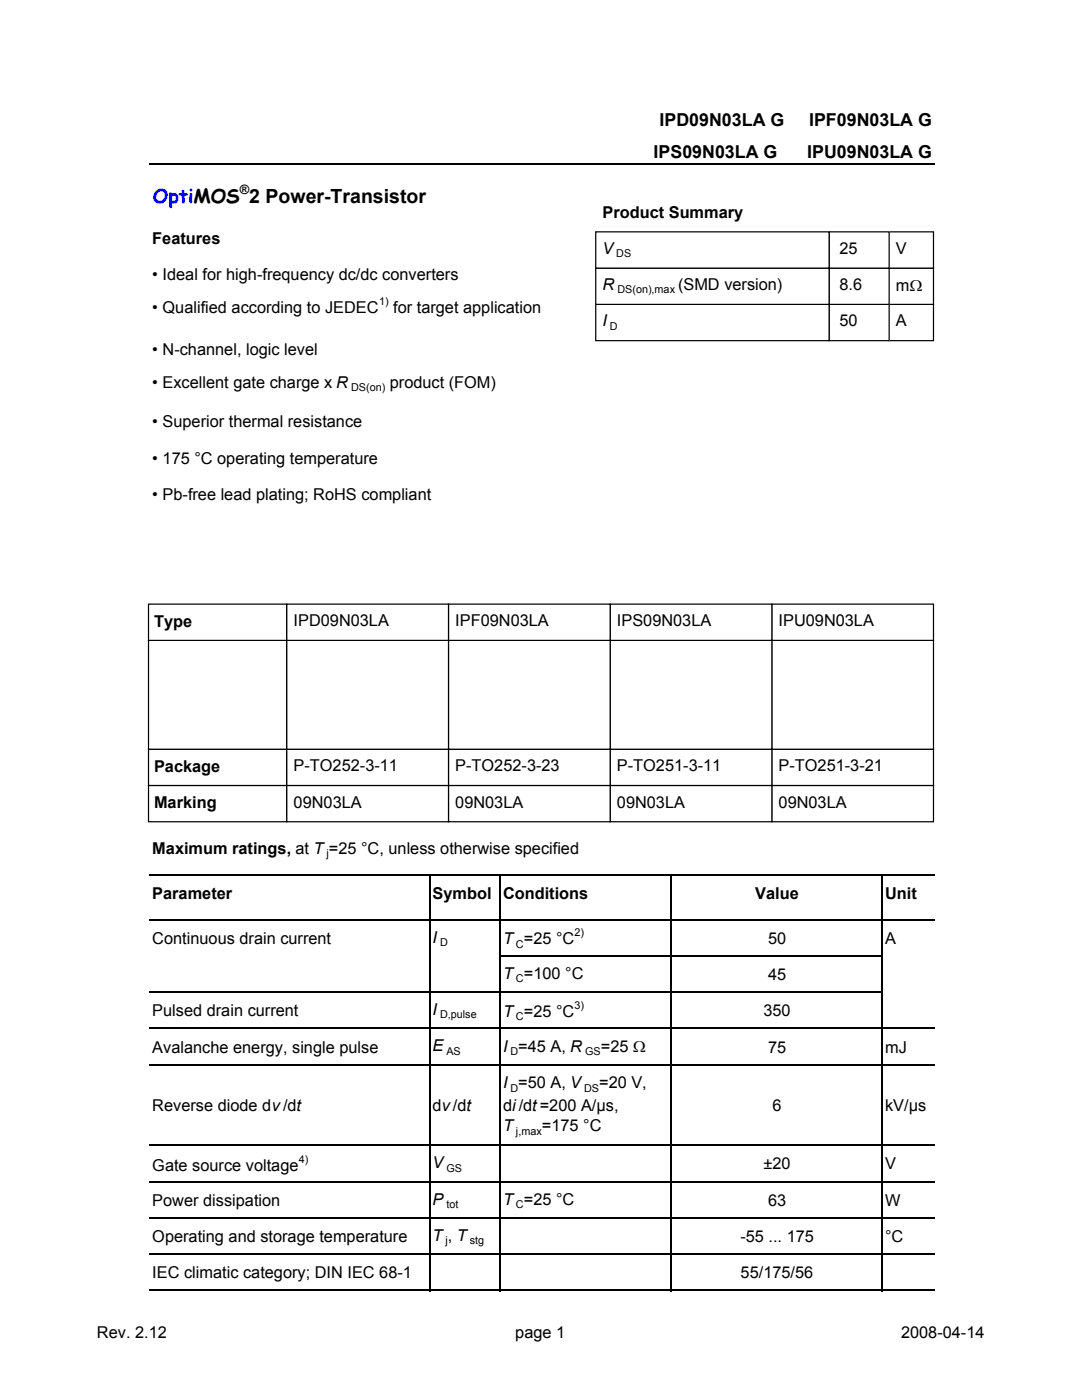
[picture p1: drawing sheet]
<svg xmlns="http://www.w3.org/2000/svg" width="216mm" height="279mm" viewBox="0 0 216 279" stroke-linecap="round" stroke-linejoin="round" font-family="sans-serif">
<defs><g id="words">
<text font-size="3.9" fill="#00f" x="30.5" y="40.6">OptiMOS 2 Power-Transistor</text>
<g font-size="3.6">
<text x="131.6" y="25.1">IPD09N03LA G</text>
<text x="161.5" y="25.1">IPF09N03LA G</text>
<text x="130.4" y="31.5">IPS09N03LA G</text>
<text x="161.1" y="31.5">IPU09N03LA G</text>
</g>
<g font-size="3.3">
<text x="120.2" y="43.5">Product Summary</text>
<text x="30.4" y="48.6">Features</text>
<text x="120.2" y="50.7">V</text>
<text x="167.5" y="50.7">25</text>
<text x="178.8" y="50.7">V</text>
<text x="30.4" y="55.8">• Ideal for high-frequency dc/dc converters</text>
<text x="120.2" y="57.9">R</text>
<text x="135.3" y="57.9">(SMD version)</text>
<text x="167.5" y="57.9">8.6</text>
<text x="178.8" y="58.1">mΩ</text>
<text x="30.4" y="62.5">• Qualified according to JEDEC</text>
<text x="78.5" y="62.5">for target application</text>
<text x="120.2" y="65.2">I</text>
<text x="167.5" y="65.2">50</text>
<text x="178.8" y="65.2">A</text>
<text x="30.4" y="70.8">• N-channel, logic level</text>
<text x="30.4" y="77.4">• Excellent gate charge x R</text>
<text x="77.8" y="77.4">product (FOM)</text>
<text x="30.4" y="85.3">• Superior thermal resistance</text>
<text x="30.4" y="92.5">• 175 °C operating temperature</text>
<text x="30.4" y="99.8">• Pb-free lead plating; RoHS compliant</text>
<text x="30.7" y="125.1">Type</text>
<text x="58.6" y="125">IPD09N03LA</text>
<text x="90.8" y="125">IPF09N03LA</text>
<text x="123.1" y="125">IPS09N03LA</text>
<text x="155.4" y="125">IPU09N03LA</text>
<text x="30.7" y="154">Package</text>
<text x="58.6" y="154">P-TO252-3-11</text>
<text x="90.8" y="154">P-TO252-3-23</text>
<text x="123.1" y="154">P-TO251-3-11</text>
<text x="155.4" y="154">P-TO251-3-21</text>
<text x="30.7" y="161.2">Marking</text>
<text x="58.6" y="161.2">09N03LA</text>
<text x="90.8" y="161.2">09N03LA</text>
<text x="123.1" y="161.2">09N03LA</text>
<text x="155.4" y="161.2">09N03LA</text>
<text x="30.4" y="170.5">Maximum ratings, at T =25 °C, unless otherwise specified</text>
<text x="30.4" y="179.5">Parameter</text>
<text x="86.3" y="179.5">Symbol Conditions</text>
<text x="150.7" y="179.3">Value</text>
<text x="176.6" y="179.5">Unit</text>
<text x="30.4" y="188.3">Continuous drain current</text>
<text x="86.3" y="188.1">I</text>
<text x="100.4" y="188.5">T =25 °C</text>
<text x="153.2" y="188.3">50</text>
<text x="176.6" y="188.3">A</text>
<text x="100.4" y="195.4">T =100 °C</text>
<text x="153.2" y="195.6">45</text>
<text x="30.4" y="202.8">Pulsed drain current</text>
<text x="86.3" y="202.6">I</text>
<text x="100.4" y="202.9">T =25 °C</text>
<text x="152.3" y="202.8">350</text>
<text x="86.3" y="209.8">E</text>
<text x="100.4" y="210">I =45 A, R</text>
<text x="119.9" y="210">=25 Ω</text>
<text x="30.4" y="210.1">Avalanche energy, single pulse</text>
<text x="153.2" y="210.1">75</text>
<text x="176.6" y="210.1">mJ</text>
<text x="30.4" y="221.7">Reverse diode dv/dt</text>
<text x="86.3" y="221.7">dv/dt</text>
<text x="100.4" y="217.2">I =50 A, V</text>
<text x="100.4" y="221.7">di/dt=200 A/µs,</text>
<text x="119.5" y="217.2">=20 V,</text>
<text x="154.1" y="221.7">6</text>
<text x="176.6" y="221.7">kV/µs</text>
<text x="100.4" y="225.8">T</text>
<text x="108.1" y="225.8">=175 °C</text>
<text x="30.4" y="233.7">Gate source voltage</text>
<text x="86.3" y="233.2">V</text>
<text x="152.4" y="233.4">±20</text>
<text x="176.6" y="233.4">V</text>
<text x="30.4" y="240.6">Power dissipation</text>
<text x="86.3" y="240.4">P</text>
<text x="100.4" y="240.4">T =25 °C</text>
<text x="153.2" y="240.6">63</text>
<text x="176.6" y="240.6">W</text>
<text x="30.4" y="247.9">Operating and storage temperature</text>
<text x="86.3" y="247.7">T , T</text>
<text x="147.7" y="247.9">-55 ... 175</text>
<text x="176.6" y="247.9">°C</text>
<text x="30.4" y="255.1">IEC climatic category; DIN IEC 68-1</text>
<text x="147.8" y="255.1">55/175/56</text>
<text x="19.3" y="267.1">Rev. 2.12</text>
<text x="102.8" y="267.1">page 1</text>
<text x="179.8" y="267.1">2008-04-14</text>
</g>
<text font-size="2.6" x="47.8" y="38.7">®</text>
<g font-size="2.2">
<text x="123" y="51.3">DS</text>
<text x="123.2" y="58.5">DS(on),max</text>
<text x="75.6" y="60.9">1)</text>
<text x="121.7" y="65.8">D</text>
<text x="70.1" y="78">DS(on)</text>
<text x="65.2" y="171.1">j</text>
<text x="87.8" y="188.8">D</text>
<text x="103" y="189.1">C</text>
<text x="114.6" y="186.9">2)</text>
<text x="103" y="196">C</text>
<text x="87.8" y="203.2">D,pulse</text>
<text x="103" y="203.6">C</text>
<text x="114.6" y="201.3">3)</text>
<text x="89.1" y="210.5">AS</text>
<text x="101.9" y="210.6">D</text>
<text x="116.8" y="210.6">GS</text>
<text x="101.9" y="217.8">D</text>
<text x="116.5" y="217.8">DS</text>
<text x="103" y="226.4">j,max</text>
<text x="59.6" y="232.1">4)</text>
<text x="89.1" y="233.8">GS</text>
<text x="89.1" y="241">tot</text>
<text x="103" y="241">C</text>
<text x="88.9" y="248.3">j</text>
<text x="93.7" y="248.3">stg</text>
</g>
</g></defs>
<g fill="none" stroke="#000" stroke-width=".3">
<path d="M29.8 32.7h156.6M29.8 174.7h156.6M85.7 174.8v82.9M99.8 174.8v82.9M133.8 174.8v82.9M176 174.8v82.9M29.8 183.5h156.6M29.8 198h146.3M99.9 190.8h76.2M29.8 205.3h156.6M29.8 212.5h156.6M29.8 228.6h156.6"/>
<path d="M29.8 235.8h156.6M29.8 243.1h156.6M29.8 250.3h156.6M29.8 257.5h156.6"/>
</g>
<path d="M177.4 60.7h8.9v7.3h-8.9z" fill="#fff"/>
<path d="M177.4 60.7h8.9v7.3h-8.9z" fill="none" stroke="#000" stroke-width=".24"/>
<path d="M165.4 60.7h12v7.3h-12z" fill="#fff"/>
<path d="M165.4 60.7h12v7.3h-12z" fill="none" stroke="#000" stroke-width=".24"/>
<path d="M118.9 60.7h46.5v7.3h-46.5z" fill="#fff"/>
<path d="M118.9 60.7h46.5v7.3h-46.5z" fill="none" stroke="#000" stroke-width=".24"/>
<path d="M177.4 53.5h8.9v7.2h-8.9z" fill="#fff"/>
<path d="M177.4 53.5h8.9v7.2h-8.9z" fill="none" stroke="#000" stroke-width=".24"/>
<path d="M165.4 53.5h12v7.2h-12z" fill="#fff"/>
<path d="M165.4 53.5h12v7.2h-12z" fill="none" stroke="#000" stroke-width=".24"/>
<path d="M118.9 53.5h46.5v7.2h-46.5z" fill="#fff"/>
<path d="M118.9 53.5h46.5v7.2h-46.5z" fill="none" stroke="#000" stroke-width=".24"/>
<path d="M177.4 46.3h8.9v7.2h-8.9z" fill="#fff"/>
<path d="M177.4 46.3h8.9v7.2h-8.9z" fill="none" stroke="#000" stroke-width=".24"/>
<path d="M165.4 46.3h12v7.2h-12z" fill="#fff"/>
<path d="M165.4 46.3h12v7.2h-12z" fill="none" stroke="#000" stroke-width=".24"/>
<path d="M118.9 46.3h46.5v7.2h-46.5z" fill="#fff"/>
<path d="M118.9 46.3h46.5v7.2h-46.5z" fill="none" stroke="#000" stroke-width=".24"/>
<path d="M119.6 47.5h45.1v5h-45.1z" fill="#fff"/>
<path d="M119.6 47.5h45.1v5h-45.1z" fill="none" stroke="#fff" stroke-width=".24"/>
<path d="M166 47.5h10.7v5h-10.7z" fill="#fff"/>
<path d="M166 47.5h10.7v5h-10.7z" fill="none" stroke="#fff" stroke-width=".24"/>
<path d="M178.2 47.5h7.6v5h-7.6z" fill="#fff"/>
<path d="M178.2 47.5h7.6v5h-7.6z" fill="none" stroke="#fff" stroke-width=".24"/>
<path d="M119.6 54.7h45.1v5.1h-45.1z" fill="#fff"/>
<path d="M119.6 54.7h45.1v5.1h-45.1z" fill="none" stroke="#fff" stroke-width=".24"/>
<path d="M166 54.7h10.7v5.1h-10.7z" fill="#fff"/>
<path d="M166 54.7h10.7v5.1h-10.7z" fill="none" stroke="#fff" stroke-width=".24"/>
<path d="M178.2 54.7h7.6v5.1h-7.6z" fill="#fff"/>
<path d="M178.2 54.7h7.6v5.1h-7.6z" fill="none" stroke="#fff" stroke-width=".24"/>
<path d="M119.6 61.9h45.1v5.1h-45.1z" fill="#fff"/>
<path d="M119.6 61.9h45.1v5.1h-45.1z" fill="none" stroke="#fff" stroke-width=".24"/>
<path d="M166 61.9h10.7v5.1h-10.7z" fill="#fff"/>
<path d="M166 61.9h10.7v5.1h-10.7z" fill="none" stroke="#fff" stroke-width=".24"/>
<path d="M178.2 61.9h7.6v5.1h-7.6z" fill="#fff"/>
<path d="M178.2 61.9h7.6v5.1h-7.6z" fill="none" stroke="#fff" stroke-width=".24"/>
<path d="M119.6 40.2h45.1v5.1h-45.1z" fill="#fff"/>
<path d="M119.6 40.2h45.1v5.1h-45.1z" fill="none" stroke="#fff" stroke-width=".24"/>
<path d="M154 156.8h32.3v7.2h-32.3z" fill="#fff"/>
<path d="M154 156.8h32.3v7.2h-32.3z" fill="none" stroke="#000" stroke-width=".24"/>
<path d="M121.8 156.8h32.2v7.2h-32.2z" fill="#fff"/>
<path d="M121.8 156.8h32.2v7.2h-32.2z" fill="none" stroke="#000" stroke-width=".24"/>
<path d="M89.5 156.8h32.3v7.2h-32.3z" fill="#fff"/>
<path d="M89.5 156.8h32.3v7.2h-32.3z" fill="none" stroke="#000" stroke-width=".24"/>
<path d="M57.2 156.8h32.3v7.2h-32.3z" fill="#fff"/>
<path d="M57.2 156.8h32.3v7.2h-32.3z" fill="none" stroke="#000" stroke-width=".24"/>
<path d="M29.6 156.8h27.6v7.2h-27.6z" fill="#fff"/>
<path d="M29.6 156.8h27.6v7.2h-27.6z" fill="none" stroke="#000" stroke-width=".24"/>
<path d="M154 149.5h32.3v7.3h-32.3z" fill="#fff"/>
<path d="M154 149.5h32.3v7.3h-32.3z" fill="none" stroke="#000" stroke-width=".24"/>
<path d="M121.8 149.5h32.2v7.3h-32.2z" fill="#fff"/>
<path d="M121.8 149.5h32.2v7.3h-32.2z" fill="none" stroke="#000" stroke-width=".24"/>
<path d="M89.5 149.5h32.3v7.3h-32.3z" fill="#fff"/>
<path d="M89.5 149.5h32.3v7.3h-32.3z" fill="none" stroke="#000" stroke-width=".24"/>
<path d="M57.2 149.5h32.3v7.3h-32.3z" fill="#fff"/>
<path d="M57.2 149.5h32.3v7.3h-32.3z" fill="none" stroke="#000" stroke-width=".24"/>
<path d="M29.6 149.5h27.6v7.3h-27.6z" fill="#fff"/>
<path d="M29.6 149.5h27.6v7.3h-27.6z" fill="none" stroke="#000" stroke-width=".24"/>
<path d="M154 127.8h32.3v21.7h-32.3z" fill="#fff"/>
<path d="M154 127.8h32.3v21.7h-32.3z" fill="none" stroke="#000" stroke-width=".24"/>
<path d="M121.8 127.8h32.2v21.7h-32.2z" fill="#fff"/>
<path d="M121.8 127.8h32.2v21.7h-32.2z" fill="none" stroke="#000" stroke-width=".24"/>
<path d="M89.5 127.8h32.3v21.7h-32.3z" fill="#fff"/>
<path d="M89.5 127.8h32.3v21.7h-32.3z" fill="none" stroke="#000" stroke-width=".24"/>
<path d="M57.2 127.8h32.3v21.7h-32.3z" fill="#fff"/>
<path d="M57.2 127.8h32.3v21.7h-32.3z" fill="none" stroke="#000" stroke-width=".24"/>
<path d="M29.6 127.8h27.6v21.7h-27.6z" fill="#fff"/>
<path d="M29.6 127.8h27.6v21.7h-27.6z" fill="none" stroke="#000" stroke-width=".24"/>
<path d="M154 120.6h32.3v7.2h-32.3z" fill="#fff"/>
<path d="M154 120.6h32.3v7.2h-32.3z" fill="none" stroke="#000" stroke-width=".24"/>
<path d="M121.8 120.6h32.2v7.2h-32.2z" fill="#fff"/>
<path d="M121.8 120.6h32.2v7.2h-32.2z" fill="none" stroke="#000" stroke-width=".24"/>
<path d="M89.5 120.6h32.3v7.2h-32.3z" fill="#fff"/>
<path d="M89.5 120.6h32.3v7.2h-32.3z" fill="none" stroke="#000" stroke-width=".24"/>
<path d="M57.2 120.6h32.3v7.2h-32.3z" fill="#fff"/>
<path d="M57.2 120.6h32.3v7.2h-32.3z" fill="none" stroke="#000" stroke-width=".24"/>
<path d="M29.6 120.6h27.6v7.2h-27.6z" fill="#fff"/>
<path d="M29.6 120.6h27.6v7.2h-27.6z" fill="none" stroke="#000" stroke-width=".24"/>
<path d="M30.1 121.8h26.6v5h-26.6z" fill="#fff"/>
<path d="M30.1 121.8h26.6v5h-26.6z" fill="none" stroke="#fff" stroke-width=".24"/>
<path d="M58 121.8h30.9v5h-30.9z" fill="#fff"/>
<path d="M58 121.8h30.9v5h-30.9z" fill="none" stroke="#fff" stroke-width=".24"/>
<path d="M90.3 121.8h30.9v5h-30.9z" fill="#fff"/>
<path d="M90.3 121.8h30.9v5h-30.9z" fill="none" stroke="#fff" stroke-width=".24"/>
<path d="M122.5 121.8h31v5h-31z" fill="#fff"/>
<path d="M122.5 121.8h31v5h-31z" fill="none" stroke="#fff" stroke-width=".24"/>
<path d="M154.8 121.8h31v5h-31z" fill="#fff"/>
<path d="M154.8 121.8h31v5h-31z" fill="none" stroke="#fff" stroke-width=".24"/>
<path d="M30.1 129h26.6v19.5h-26.6z" fill="#fff"/>
<path d="M30.1 129h26.6v19.5h-26.6z" fill="none" stroke="#fff" stroke-width=".24"/>
<path d="M30.1 150.7h26.6v5.1h-26.6z" fill="#fff"/>
<path d="M30.1 150.7h26.6v5.1h-26.6z" fill="none" stroke="#fff" stroke-width=".24"/>
<path d="M58 150.7h30.9v5.1h-30.9z" fill="#fff"/>
<path d="M58 150.7h30.9v5.1h-30.9z" fill="none" stroke="#fff" stroke-width=".24"/>
<path d="M90.3 150.7h30.9v5.1h-30.9z" fill="#fff"/>
<path d="M90.3 150.7h30.9v5.1h-30.9z" fill="none" stroke="#fff" stroke-width=".24"/>
<path d="M122.5 150.7h31v5.1h-31z" fill="#fff"/>
<path d="M122.5 150.7h31v5.1h-31z" fill="none" stroke="#fff" stroke-width=".24"/>
<path d="M154.8 150.7h31v5.1h-31z" fill="#fff"/>
<path d="M154.8 150.7h31v5.1h-31z" fill="none" stroke="#fff" stroke-width=".24"/>
<path d="M30.1 158h26.6v5h-26.6z" fill="#fff"/>
<path d="M30.1 158h26.6v5h-26.6z" fill="none" stroke="#fff" stroke-width=".24"/>
<path d="M58 158h30.9v5h-30.9z" fill="#fff"/>
<path d="M58 158h30.9v5h-30.9z" fill="none" stroke="#fff" stroke-width=".24"/>
<path d="M90.3 158h30.9v5h-30.9z" fill="#fff"/>
<path d="M90.3 158h30.9v5h-30.9z" fill="none" stroke="#fff" stroke-width=".24"/>
<path d="M122.5 158h31v5h-31z" fill="#fff"/>
<path d="M122.5 158h31v5h-31z" fill="none" stroke="#fff" stroke-width=".24"/>
<path d="M154.8 158h31v5h-31z" fill="#fff"/>
<path d="M154.8 158h31v5h-31z" fill="none" stroke="#fff" stroke-width=".24"/>
<use href="#words"/>
</svg>
